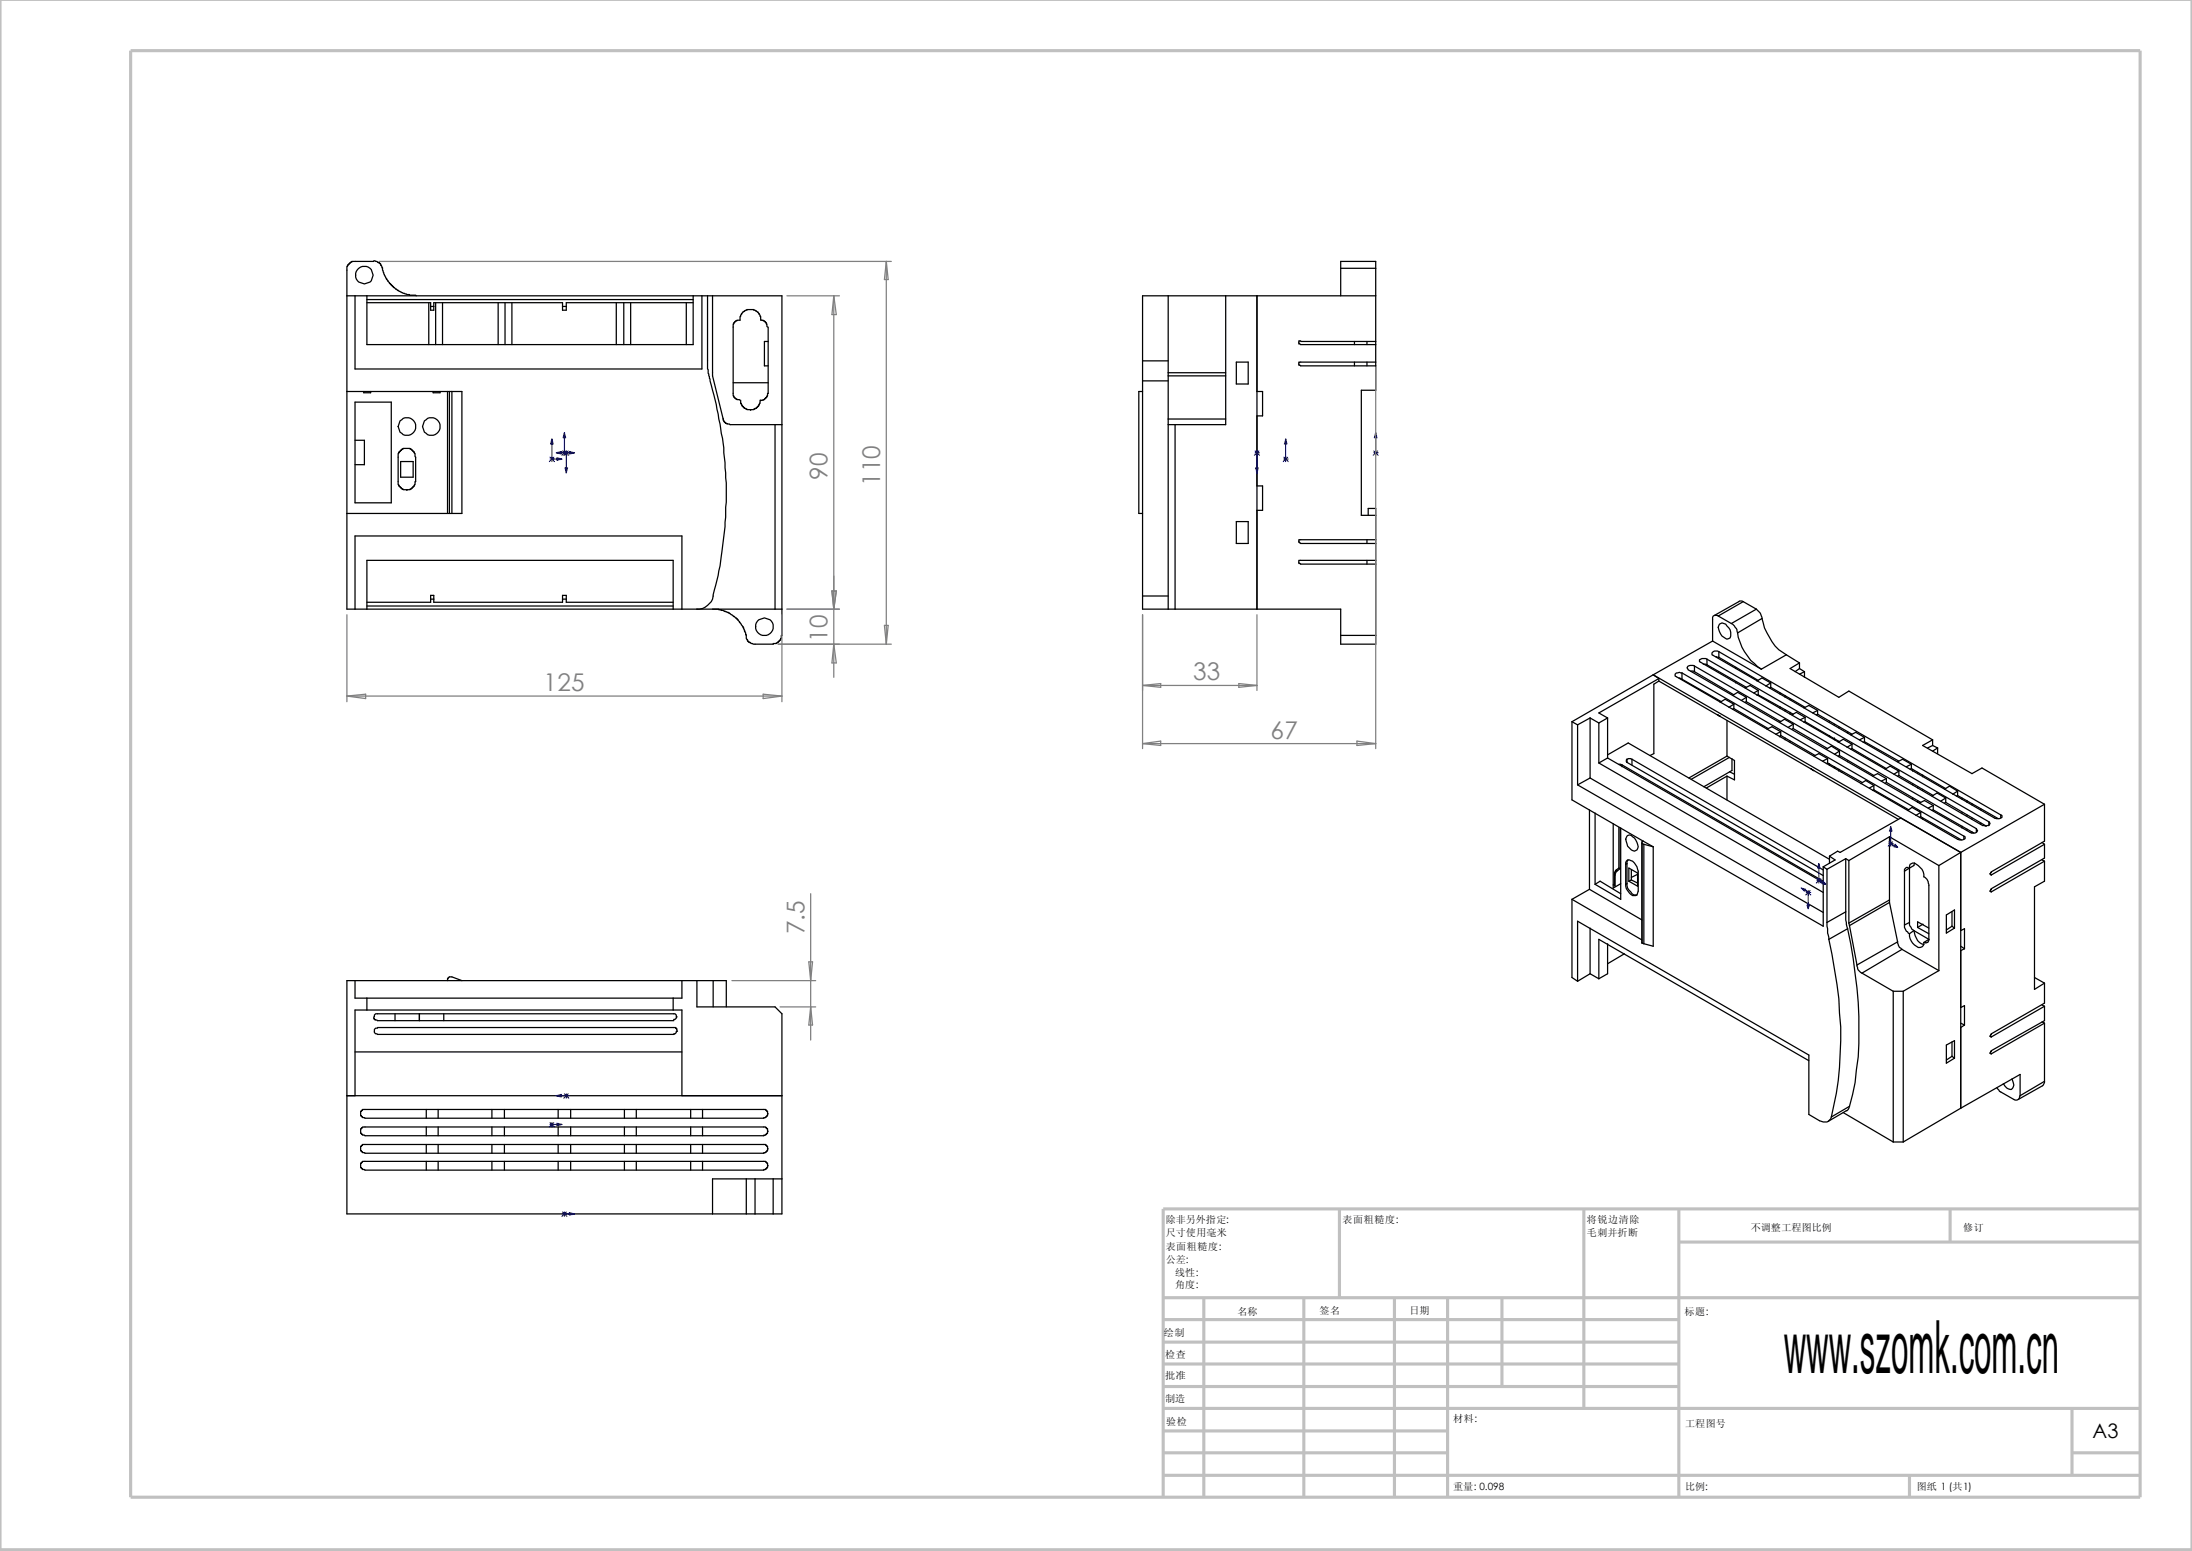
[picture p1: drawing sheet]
<svg xmlns="http://www.w3.org/2000/svg" width="297mm" height="210mm" viewBox="0 0 297 210" stroke-linecap="round" stroke-linejoin="round" font-family="sans-serif">
<defs><g id="words">
<text font-size="9.9" x="241.6" y="185.9">www.szomk.com.cn</text>
<g font-size="3.3" fill="#808080">
<text x="112.1" y="65" transform="rotate(-90 112.1 65)">90</text>
<text x="119.2" y="65.8" transform="rotate(-90 119.2 65.8)">110</text>
<text x="112.1" y="86.9" transform="rotate(-90 112.1 86.9)">10</text>
<text x="73.6" y="93.6">125</text>
<text x="161.6" y="92.1">33</text>
<text x="172.1" y="100">67</text>
<text x="109" y="126.5" transform="rotate(-90 109 126.5)">7.5</text>
</g>
<text font-size="2.7" x="283.5" y="194.7">A3</text>
<g font-size="1.4">
<text x="157.9" y="165.6">除非另外指定:</text>
<text x="157.9" y="167.4">尺寸使用毫米</text>
<text x="181.9" y="165.6">表面粗糙度:</text>
<text x="215" y="165.5">将锐边清除</text>
<text x="215" y="167.3">毛刺并折断</text>
<text x="237.2" y="166.6">不调整工程图比例</text>
<text x="265.9" y="166.7">修订</text>
<text x="157.9" y="169.2">表面粗糙度:</text>
<text x="157.9" y="170.9">公差:</text>
<text x="159.2" y="172.7">线性:</text>
<text x="159.2" y="174.4">角度:</text>
<text x="167.6" y="178">名称</text>
<text x="178.7" y="177.9">签名</text>
<text x="190.9" y="177.9">日期</text>
<text x="228.2" y="178.1">标题:</text>
<text x="157.7" y="180.8">绘制</text>
<text x="157.8" y="183.8">检查</text>
<text x="157.8" y="186.7">批准</text>
<text x="157.8" y="189.8">制造</text>
<text x="158" y="192.9">验检</text>
<text x="196.8" y="192.4">材料:</text>
<text x="228.3" y="193.2">工程图号</text>
<text x="196.9" y="201.7">重量: 0.098</text>
<text x="228.3" y="201.7">比例:</text>
<text x="259.7" y="201.7">图纸 1 (共1)</text>
</g>
</g></defs>
<g fill="none" stroke="#c0c0c0" stroke-width=".42">
<path d="M0 -.1v209.9h296.9v-209.9M17.7 6.9h272.2v195.8h-272.2zM157.6 175.7h132.3M157.6 178.6h69.8M163.1 175.7v27M176.6 175.7v27M181.4 163.7v12M188.9 175.7v27M196.1 175.7v27M203.5 175.7v12M214.5 163.7v27M227.4 168.1h62.5"/>
<path d="M227.4 163.7v39M264.2 163.7v4.4M289.9 163.7h-132.3v39M157.6 196.7h38.5M157.6 184.7h69.8M157.6 187.7h69.8M157.6 199.7h132.3M157.6 181.7h69.8M157.6 190.7h132.3M157.6 193.7h38.5M258.7 199.7v3M280.7 196.7h9.2"/>
<path d="M280.7 190.7v9"/>
</g>
<g fill="none" stroke="#000" stroke-width=".17">
<path d="M48.4 36.5a1.17 1.17 0 0 1 1.6-.3 1.17 1.17 0 0 1 .4 1.6 1.14 1.14 0 0 1-1.5 .5 1.11 1.11 0 0 1-.5-1.8zM50.6 35.4h-2.4a.85 .85 0 0 0-1 .4l-.2 .3v46.4h58.9M50.6 35.3l.3 .1a1.15 1.15 0 0 1 .8 .8l.1 .1M51.8 36.2l.1 .6 .4 1 1 1.1 1.3 .8 .9 .2v.1h.8h.1M181.6 36.3v3.7M181.6 36.3v-.9h4.8v.9M181.6 36.3h4.8M186.4 36.3v3.7M47 40h58.9v46h-.1v.4a1.09 1.09 0 0 1-1 .7l-.1 .1h-2.7l-.1-.1a1.15 1.15 0 0 1-.8-.7v-.1M47 53h13.6M48.1 40v10h47v-10M48.1 54.4h4.9v13.7h-4.9z"/>
<path d="M48.1 59.6h1.3v3.3h-1.3M49.3 53v.2h.9v-.2M49.7 40v6.7h44.2v-6.7M49.7 40.6h44.2M49.7 41h8.6v1h.5v-1h17.4v1h.5v-1h17.2M58.1 41v5.7M58.3 41.5h.5M58.7 53v.2h.9v-.2M59 41v5.7M59.9 41v5.7M60.6 53h.3M60.6 53v16.5"/>
<path d="M60.9 53h1.7v16.5h-1.7M60.9 53v16.5M61.2 53v16.5M67.5 41v5.7M68.4 41v5.7M69.3 41v5.7M76.2 41.5h.5M83.5 41v5.7M84.5 41v5.7M85.4 41v5.7M93 41v5.7M95.8 40v10l.4 1.5"/>
<path d="M96.2 51.6l.2 .6a54.4 54.4 0 0 1 .2 28.5 2.22 2.22 0 0 1-2.2 1.8M96.5 40v10.9l1.5 5.8M98 56.6a.72 .72 0 0 0 .6 .8l.3 .1h7M99.3 51.8h4.8M100.3 54.2v.2a1.1 1.1 0 0 0 .5 .8 1.1 1.1 0 0 0 1.1 .3l.3-.1a.95 .95 0 0 0 .7-.8h.1v-.4M103 43.3h.1a.72 .72 0 0 1 .8 .7l.1 .3M103.1 43.3h-.1a1.4 1.4 0 0 0-1-1.4 1.4 1.4 0 0 0-1.6 .7l-.2 .3a.28 .28 0 0 1 0 .4 .28 .28 0 0 1-.3 0 .76 .76 0 0 0-.6 .9v9.1a.72 .72 0 0 0 .7 .8l.2 .1M104.1 44.3v9h-.1a.74 .74 0 0 1-.6 .8v.1h-.4v.1M104.1 46.2h-.6v3.3h.6M105 57.5v25M154.8 51.6v29.1M154.8 48.9v2.7"/>
<path d="M154.8 53h-.5v16.5h.5M154.8 51.6h3.4M154.8 48.9h3.4M158.2 56.7v.8M158.2 40v16.7M158.2 57.5v25M158.2 56.7h7.8M158.2 50.9h7.8M158.2 50.5h7.8M159.2 57.5v25M166 40v17.5h-7.8M167.5 49h1.6v3h-1.6z"/>
<path d="M170.3 53h.7v3.3h-.7M170.3 40v42.5M176.2 46.1a.23 .23 0 0 0-.3 .2 .23 .23 0 0 0 .1 .3l.2 .1h10.2M176.2 46.2h10.2M183.5 46.2v.5M183.5 49v.5M185.2 46.2v.5M185.2 49v.5M186.4 49h-10.2a.23 .23 0 0 0-.3 .2 .23 .23 0 0 0 .1 .2l.2 .1h10.2M186.4 40h-31.6v8.9M186.4 40v12.8h-2v17h2M47 69.5h13.6"/>
<path d="M54.3 62.5h1.7v2.1h-1.7zM54.4 60.9l.4-.2a.92 .92 0 0 1 1.1 .3l.3 .4v.4l.1 .1v3.3h-.1v.3a1.09 1.09 0 0 1-1 .8l-.1 .1-.4-.1a1.09 1.09 0 0 1-.8-1v-3.4a.85 .85 0 0 1 .5-.9zM60.6 69.5h.3M167.5 70.6h1.6v3h-1.6zM170.3 65.8h.7v3.3h-.7M185.2 73.1v.5M185.2 75.9v.5M185.3 69.8v-1h1.1v17.2M186.4 73.1h-10.2a.19 .19 0 0 0-.3 .1 .19 .19 0 0 0 .1 .2l.2 .2h10.2M186.4 75.9h-10.2a.23 .23 0 0 0-.3 .1 .23 .23 0 0 0 .1 .3l.2 .1h10.2M48.1 82.5v-9.9h44.3v9.9M49.7 82.5v-6.6h41.5v6.6"/>
<path d="M49.7 82h41.5M49.7 81.5h8.6v-.9h.5v.9h17.4v-.9h.5v.9h14.5M58.3 81.1h.5M76.2 81.1h.5M96.5 82.5h1.2v.1h.3l.8 .4 .5 .4a1.56 1.56 0 0 1 .9 .8l.6 .8 .2 .9h.1v.3M154.8 80.7v1.8h26.8v3.5M154.8 80.7h3.4M181.6 86v1.2h4.8v-1.2M181.6 86h4.8M212.9 97.7v10.6l9.7 5.6M212.9 97.7l.8 .4M213.7 98.1v8.2"/>
<path d="M215.4 97.2v8.1M215.4 97.2l1.2 .7M215.4 97.2l-1.7 .9M216.6 97.9v5.4M217.8 97.2l-1.2 .7M217.8 97.2v5.4M223.9 91.4l-11 6.3M223.9 91.4l.8 .5M223.9 91.4l41.7 24M224.7 91.9l-8.1 4.6 1.2 .7M224.7 91.9v.3M224.7 92.2l-.7 .4v9.4l-.5 .3"/>
<path d="M224.7 92.2l32.4 18.7M227.4 91.8l.4 .1M227.8 91.1l-.3-.1-.4 .1-.2 .2v.2l38.3 22.1 .2 .1 .6-.1 .2-.1v-.2l-.2-.1M227.8 91.1l38.2 22.1M227.8 91.9l5.4 3.1M227.8 91.1v.8M229 90.8l.5 .1M229.5 90.2l-.4-.1a.48 .48 0 0 0-.6 .3l.2 .3 38.3 22.1a.64 .64 0 0 0 .9-.4l-.2-.2M229.5 90.2l38.2 22M229.5 90.9l5.4 3.2M229.5 90.2v.7M230.7 89.9l.5 .1"/>
<path d="M231.2 89.2h-.1a.97 .97 0 0 0-.9 .1v.3l38.4 22.2h.4h.4l.2-.3-.2-.2M231.2 89.2l38.2 22.1M231.2 90l5.4 3M231.2 89.2v.8M232 86.8l-8.1 4.6M232 86.8l6.6 3.8M232.4 88.9l.4 .1M232.7 83.4a.47 .47 0 0 0-.5 0 .47 .47 0 0 0-.2 .5v2.9M232.7 96.8l.3 .1M232.7 83.4l1.8 1M232.8 88.2l-.1-.1a.53 .53 0 0 0-.8 .5l38.3 22.1 .6 .1 .4-.1v-.3l-.2-.1M232.8 88.2l38.2 22.1"/>
<path d="M232.8 89l5.4 3.1M232.8 88.2v.8M232.9 84.5a.61 .61 0 0 1 1 .3 1.37 1.37 0 0 1 .5 1.6 .9 .9 0 0 1-1.3-.5 1.54 1.54 0 0 1-.3-1.2zM233 95.1l.7-.4 1.2 .6M233.9 97.5v4.9M234.5 84.4a2.13 2.13 0 0 1 .9 1.3M234.7 94.1l.7-.4 1.2 .7M234.9 95.9l4.6 2.7M234.9 95.3v.6M234.9 95.3l-.7 .5M234.9 95.9l-.2 .1M235.1 90.3v.2"/>
<path d="M235.1 92.3v.2M235.4 85.7a7.3 7.3 0 0 0 3.2 4.9M236.1 81.4h-.5l-3.4 1.9M236.1 81.4l-3.4 2M236.1 81.4l1.8 1.1M236.4 93.1l.7-.3 1.1 .7M236.6 95l4.6 2.7M236.6 94.4v.6M236.6 94.4l-.7 .4M236.6 95l-.2 .1M237.9 82.5a1.66 1.66 0 0 1 .8 1.2M237.9 82.5l-3.4 1.9"/>
<path d="M238 92.2l.7-.4 1.2 .7M238.2 94.1l4.7 2.6M238.2 93.5v.6M238.2 93.5l-.6 .3M238.2 94.1h-.2M238.7 83.7a8.8 8.8 0 0 0 2.3 4.3l1 .6M238.7 83.7l-3.3 2M239.4 98.7l.6-.3 1.2 .7M239.9 93l4.6 2.8M239.9 92.5v.5M239.9 92.5l-.7 .4M239.9 93l-.2 .1"/>
<path d="M241 97.8l.7-.4 1.2 .6M241.1 93.8v.2M241.1 95.7v.2M241.1 97.6v.1M241.1 99.7h.1M241.2 99.6l4.7 2.7M241.2 99.1v.5M241.2 99.1l-.7 .3M241.2 99.6l-.2 .1M241.8 94.1v.3M241.8 96.1v.2M241.8 99.9v.3"/>
<path d="M242 88.6l-3.4 2M242 88.6l1.8 1.1M242.5 94.6v.1M242.5 96.4v.3M242.7 96.8l.6-.4 1.2 .7M242.9 98.6l4.7 2.7M242.9 98v.6M242.9 98l-.7 .5M242.9 98.6l-.2 .1M243.8 89.7l-1.3 .8 6.6 3.9 1.3-.8 11.4 6.6M243.8 90.5l-.6 .4M243.8 89.7v.8"/>
<path d="M243.8 90.5l.6 .4M244.3 95.8l.7-.3 1.2 .7M244.4 90.9l-.6 .4M244.4 90.9v.8M244.5 97.7l4.7 2.7M244.5 97.1v.6M244.5 97.1l-.7 .4M244.5 97.7l-.2 .1M246.2 96.7l4.7 2.7M246.2 96.2v.5M246.2 96.2l-.7 .3M246.2 96.7l-.2 .1"/>
<path d="M247.8 97.6v.2M247.8 99.6v.1M248.5 98v.2M248.5 99.9v.3M249.1 98.4v.2M250.3 99.1v.1M250.7 99.5l.7-.4 1.2 .7M252.6 99.8v.6M252.6 99.8l-.7 .4M213.7 106.3l33.3 19.1v-8.1M215.3 109.6v10.8M215.4 105.3l31.6 18.2"/>
<path d="M215.4 105.3l-1.7 1M216.1 119.7l.6-.4 2.8 1.7M216.1 110.1v9.6M216.6 103.3l30.4 17.5M217.8 102.6l-1.2 .7M217.8 102.6l29.2 16.9M217.8 102.2l2.8-1.6 27.2 15.7M218.5 111.5v8.7l1-.6M218.7 119.7l-.2 .1M218.7 118.4v1.5l.1 .1v-1.6M218.7 118.4h.1M218.9 117.8l-.2 .3v.3"/>
<path d="M218.9 117.8l.2 .1M219.1 117.9l-.2 .2-.1 .3M219.3 103.5h.4M219.3 117.5l.2 .1M219.3 112v5.5M219.3 117.5l-.4 .3M219.5 117.6l-.4 .3M219.5 112.1v5.5M219.5 112.1v9.7l-3.4-2.1M219.7 103.5v.3M219.7 103.5l27.3 15.8M220.2 117a.45 .45 0 0 1 .2-.5 .45 .45 0 0 1 .5 0 1.94 1.94 0 0 1 1 1.4v2.7l-.1 .3a.47 .47 0 0 1-.7 .3l-.4-.3a1.4 1.4 0 0 1-.5-1.2"/>
<path d="M220.2 117v2.7M220.4 102.8l.2-.1 .5 .1M220.4 102.8l-.1 .1 .1 .3M220.4 113.2l.3-.2a1.71 1.71 0 0 1 1.1 1.9 .54 .54 0 0 1-.8 .2 1.33 1.33 0 0 1-.7-1.1l-.1-.4zM220.4 119.6a1.88 1.88 0 0 0 .9 1.6h.4M220.4 102.8v.4M220.4 116.9v2.7M220.4 103.2l26.6 15.3M220.4 116.9l-.2 .1M220.4 119.6l-.2 .1M220.6 116.4l-.2 .3v.2M220.6 117.5l1.2 .7v1.8l-1.2-.7z"/>
<path d="M221 119.1l-.4 .2M221 117.8v1.3M221 119.1l.8 .4M221.1 102.8v.7M221.1 102.8l25.9 15M221.8 118.4l-.8 .4M222.4 114v13.7M222.6 113.9l-.2 .1v.2l.3 .1M222.6 113.9l1.3 .7M222.7 114.3v13.5M222.7 114.3l1.2 .3M223.9 114.6v13.5l-1.2-.3"/>
<path d="M233.9 105.1v3.2M233.9 102.4l1 .6v2.6l-1-.5M233.9 105.1l-2.8 1.6M233.9 102.4l-5.1 2.9M234.3 102.5l-5.2 3M234.3 104.5l.6 .3M234.6 102.7v1.6l-3.8 2.2M242.5 100.3v.2M245.4 104.1h-.1l.4 .2M245.7 102.4l.7-.4 1.2 .7M247 117.3l.5 .4M247.4 101.4l.7-.4 1.1 .7"/>
<path d="M247.5 117.7v7.2M247.6 103.3l4.6 2.6M247.6 102.7v.6M247.6 102.7l-.7 .3M247.6 103.3l-.2 .1M247.8 115.9l.8 .5-1.6 .9M247.8 103.4v.2M247.8 115.9v.9M248.5 103.8v.2M249 100.5l.7-.4 1.2 .7M249.1 100.3v.1M249.1 102.4h.1"/>
<path d="M249.1 104.1v.3M249.2 102.3l4.6 2.7M249.2 101.7v.6M249.2 101.7l-.7 .4M249.2 102.3l-.2 .1M249.6 104.5l-.2 .1M250 116.2l-2.5 1.5M250 116.2l.4 .3M250 116.2v7.2M250.3 103v.1M250.4 116.5v8.5M250.9 101.3l4.6 2.8"/>
<path d="M250.9 100.8v.5M250.9 100.8l-.7 .4M250.9 101.3l-.2 .1M252.1 106.1l.6-.4 1.1 .6M252.6 100.4l4.6 2.6M252.6 100.4l-.2 .1M253.7 105.1l.6-.4 1.2 .7M253.8 106.9l4.8 2.7M253.8 106.3v.6M253.8 106.3l-.6 .4M253.8 106.9l-.1 .1M255.4 104.1l.6-.4 1.2 .7"/>
<path d="M255.5 105.9l4.7 2.7M255.5 105.4v.5M255.5 105.4l-.7 .3M255.5 105.9l-.1 .2M255.9 113.3l6.7 3.9M255.9 113.3l-5.5 3.2M255.9 113.3v8.9M257 103.1l.7-.3 1.2 .7M257.2 105l4.7 2.7M257.2 104.4v.6M257.2 104.4l-.7 .4M257.2 105l-.2 .1"/>
<path d="M258 117.9v7.3M258.4 109.7l.6-.4 1.2 .7M258.7 117.5l-.5-.1-.2 .3v.2M258.7 117.5a.55 .55 0 0 1 .2-.6 .55 .55 0 0 1 .7 .1l.2 .2a1.66 1.66 0 0 1 .8 1.5 1.33 1.33 0 0 1 .7 1.2v7.3M258.7 117.5l-.7 .4M258.7 117.5v7.4M258.9 104.1l4.7 2.7M258.9 103.5v.6M258.9 103.5l-.7 .3M258.9 104.1h-.2M259.1 104.1v.3M259.1 106.1v.2"/>
<path d="M259.1 108v.2M259.3 116.8l-.1 .4-.5 .3M259.8 104.6v.1M259.8 106.5v.2M259.8 108.4v.2M260 108.7l.7-.3 1.2 .7M260.2 110v.6M260.2 110.6l5.5 3.1M260.2 110l-.7 .4M260.2 110.6l-.2 .1M260.4 104.9v.3M260.4 106.8v.2"/>
<path d="M260.4 110.7v.2M261.7 107.8l.7-.4 1.2 .6M261.8 100.2l-1.4 .7 6.7 3.8 1.4-.7 8.4 4.9M261.8 100.2v.7M261.8 100.9l-.7 .4M261.8 100.9l.7 .4M261.9 109.1v.5M261.9 109.6l5.5 3.2M261.9 109.1l-.7 .3M261.9 109.6l-.2 .1M262.5 101.3l-.7 .4M262.5 101.3v.7"/>
<path d="M262.6 117.2v14.2M263.4 106.8l.7-.4 1.1 .7M263.6 108v.6M263.6 108.6l5.5 3.2M263.6 108l-.7 .5M263.6 108.6l-.2 .1M265.2 107.1v.6M265.2 107.7l5.5 3.1M265.2 107.1l-.7 .4M265.2 107.7l-.2 .1M265.6 115.4l-8.1-4.7-8.2 4.7-.4-.2-1.1 .7M265.6 115.4l-3 1.8"/>
<path d="M265.6 115.4v34.6M265.8 108v.2M265.8 110v.2M265.8 111.8v.3M266 113.2v.4M266.4 108.4v.2M266.4 110.3v.2M266.4 112.3v.1M267.1 108.8v.2M267.1 110.7v.2M267.1 112.6v.2M267.7 112.2v.5"/>
<path d="M268.3 109.5v.1M268.3 111.4v.2M269.4 111.3v.5M269.6 118.3l.1 .1M271 110.3v.4M276.6 114l.3 .3M276.6 116.4l.3 .2M276.9 108.9v5l-7.2 4.1-.1 .3M276.9 114.3v1.9l-7.2 4.1-.1 .3M276.9 108.9l-11.3 6.5M276.9 116.6v2.7l-1.3 .8v13.8l1.3-.8M276.9 114.3l-7.2 4.1"/>
<path d="M276.9 116.6l-7.2 4.1M48.1 132.8v2.3h44.3v-2.3M49.7 135.1v1.6M50.6 137.7v.1a.32 .32 0 0 0 .5 .3v.1h40.2M50.7 137.7a.34 .34 0 0 1 .4-.5h40.3a.46 .46 0 0 1 .2 .6l-.2 .2h-.1v.1M51.1 139.2a.38 .38 0 0 0-.4 .3 .38 .38 0 0 0 .4 .5h40.2l.4-.4M51.1 139.1h40.3a.32 .32 0 0 1 .3 .4l.1 .1M53.5 137.2v1M56.8 137.2v1M60.1 137.2v1M60.6 132.8v-.3l.3-.3h.3l1.4 .6M91.2 135.1v1.6"/>
<path d="M94.4 132.8h2.2M94.4 132.8v3.5h10.6l.9 .9v27.1h-1.2M94.4 132.8h-47.4v31.5h49.5M96.6 132.8h1.8v3.5M96.6 132.8v3.5M212.9 121.8v10.5l.8 .5M212.9 121.8l9.5 5.5M213.7 132.8v-8.1l31.3 18.1v8.1l1.5 .8 .5 .2a.88 .88 0 0 0 1.1-.7M215.3 120.4l7.1 4.1M215.3 120.4l-2.4 1.4M215.4 125.6v6.2M215.4 131.8l1.2 .7"/>
<path d="M215.4 131.8l-1.7 1M216.6 132.5v-5.3l28.4 16.4M217.8 127.8v4l-1.2 .7M220 129.1l-2.2 1.4M222.4 127.6v.1M222.4 127.7l.3 .1M247.5 124.9l.1 1.4 .1 .9M247.7 127.2l.5 2a64.2 64.2 0 0 1 1.1 9.8v1.9a41.7 41.7 0 0 1-1.2 10.3M250 123.4a5.5 5.5 0 0 0 .3 2.3M250 123.4l-2.5 1.5M250.3 125.7a63.1 63.1 0 0 1 1.4 17.4l-.4 3.5-.8 3.2M250.3 125.7l-2.6 1.5"/>
<path d="M250.4 125l.1 .3M250.5 125.3l1 5.3M251.5 130.6a1.1 1.1 0 0 0 .7 1.1M252.2 131.7l4.3 2.5M255.9 122.2l1.1 5.3M255.9 121.8l-5.5 3.2M255.9 122.2l-5.4 3.1M256.5 134.2v20.4M256.5 134.2h1.3M257 127.5a1.21 1.21 0 0 0 .6 1M257 127.5l-5.5 3.1M257.6 128.5l5 2.9"/>
<path d="M257.6 128.5l-5.4 3.2M257.8 134.2v20.4M258 125.2a1.33 1.33 0 0 0 .7 1.2M258.7 126.4a1.78 1.78 0 0 0 1.4 1.9 .57 .57 0 0 0 .5-.7M258.7 124.9a1.55 1.55 0 0 0 .5 1.1M258.7 124.9l-.7 .3M259.2 126l.2 .7a1.49 1.49 0 0 0 1.2 1.1M259.2 126l-.5 .4M259.2 126l2.1 1.2M259.8 125.6v-.8l1.5 .8M259.8 125.6l1.5 .8M260.5 125.1l-.7 .5"/>
<path d="M261.3 127.2l-.2 .4-.2 .1-.3-.1M261.3 127.2l-.7 .4M262.6 131.4l-4.8 2.8M263.7 123.9l1.1-.7v2.4l-1.1 .7zM264.4 125.4l.4 .2M264.4 123.4v2M264.4 125.4l-.7 .5M265.6 126l.5-.3v2.7M265.6 136.4l.5-.3v2.7M265.6 128.1l.5 .3M265.6 138.5l.5 .3M266.1 138.8l-.5 .3"/>
<path d="M266.1 128.4l-.5 .3M269.6 120.6l.1 .1M275.6 132.3l1.3 .8M276.6 136.1l.3 .1M276.6 138.3l.3 .2M276.9 133.1v2.7l-7.2 4.2-.1 .3M276.9 136.2v2l-7.2 4-.1 .4M276.9 138.5v7.9M276.9 136.2l-7.2 4.2M276.9 138.5l-7.2 4.2M47 148.3h58.9M48.1 148.3v-11.6h44.3v11.6"/>
<path d="M48.1 142.4h44.3M48.9 155.2l.2-.3h54.6l.3 .3 .1 .3h-.1v.3l-.3 .2h-.2v.1h-54.1l-.3-.1-.1-.1a.44 .44 0 0 1-.1-.6zM48.9 152.8l.2-.2h54.6l.3 .2 .1 .4h-.1v.2l-.3 .3h-.2v.1h-54.1l-.3-.1-.1-.2a.44 .44 0 0 1-.1-.6zM48.9 157.4l.2-.2h54.6l.3 .3 .1 .3h-.1v.3l-.2 .1-.3 .1v.1h-54.1l-.2-.1a.6 .6 0 0 1-.3-.9zM48.9 150.4l.2-.2h54.6l.3 .3 .1 .3h-.1v.2l-.3 .3h-.2v.1h-54.1l-.2-.1a.6 .6 0 0 1-.3-.9zM57.7 150.2v1.2M57.7 152.6v1.2M57.7 154.9v1.2M57.7 157.2v1.2M59.4 150.2v1.2M59.4 152.6v1.2M59.4 154.9v1.2"/>
<path d="M59.4 157.2v1.2M66.6 150.2v1.2M66.6 152.6v1.2M66.6 154.9v1.2M66.6 157.2v1.2M68.3 150.2v1.2M68.3 152.6v1.2M68.3 154.9v1.2M68.3 157.2v1.2M75.6 150.2v1.2M75.6 152.6v1.2M75.6 154.9v1.2"/>
<path d="M75.6 157.2v1.2M77.3 150.2v1.2M77.3 152.6v1.2M77.3 154.9v1.2M77.3 157.2v1.2M84.6 150.2v1.2M84.6 152.6v1.2M84.6 154.9v1.2M84.6 157.2v1.2M86.2 150.2v1.2M86.2 152.6v1.2M86.2 154.9v1.2"/>
<path d="M86.2 157.2v1.2M93.6 150.2v1.2M93.6 152.6v1.2M93.6 154.9v1.2M93.6 157.2v1.2M95.2 150.2v1.2M95.2 152.6v1.2M95.2 154.9v1.2M95.2 157.2v1.2M101.1 159.6h1.2M101.1 159.6h-4.6v4.7M101.1 159.6v4.7"/>
<path d="M102.3 159.6v4.7M102.3 159.6h2.4M104.7 159.6h1.2M104.7 159.6v4.7M249.7 150.6l6.8 4M250.5 149.8a.64 .64 0 0 1-.4 .6l-2.5 1.4M250.5 149.8l-2.4 1.4M256.5 154.6h1.3M263.7 141.5l1.1-.6v2.4l-1.1 .6zM264.4 141.1v1.9M264.4 143l.4 .3M264.4 143l-.7 .5"/>
<path d="M265.6 150l-7.8 4.6M269.6 140.3l.1 .1M269.6 142.6l.1 .1M270.5 147.2l.3 .5 2.2 1.2 .4-.1 .2-.1v-.4M272.5 146l.1 .3a.73 .73 0 0 1-.3 1.2 1.3 1.3 0 0 1-.9-.8M273.6 148.3v-2.8l-8 4.5M276.9 146.4l-.2 .6-3.3 1.8M276.9 146.4l-3.3 1.9M96.5 164.3h4.6M101.1 164.3h1.2M102.3 164.3h2.4"/>
<circle cx="55.1" cy="57.7" r="1.2"/>
<circle cx="58.4" cy="57.7" r="1.2"/>
<circle cx="103.5" cy="84.9" r="1.18"/>
</g>
<g fill="#00f" stroke="#00f" stroke-width=".17">
<path d="M244 120.2l.6 .2-.2 .2z"/>
<path d="M244.8 122.5h.3l-.2 .5z"/>
<path d="M256.7 114.3l.3 .4-.5-.1z"/>
<path d="M256.1 111.9l.2 .6h-.4z"/>
<path d="M247 119.3l.3 .4-.5-.1z"/>
<path d="M246.4 116.9l.1 .6h-.3z"/>
<path d="M75.4 61.3l.6-.2v.4z"/>
<path d="M76.5 63.3h.4l-.2 .7z"/>
<path d="M77.1 61.1l.7 .2-.7 .2z"/>
<path d="M76.5 58.6l.1 .7h-.3z"/>
<path d="M75.4 62l.7 .1-.7 .2z"/>
<path d="M74.8 59.4l.1 .7h-.3z"/>
<path d="M170.1 63.3h.3l-.1 .7z"/>
<path d="M186.4 58.6l.1 .7h-.3z"/>
<path d="M174.2 59.4l.1 .7h-.3z"/>
<path d="M75.4 148.3l.6-.1v.3z"/>
<path d="M77.1 164.2l.7 .1-.7 .2z"/>
<path d="M75.4 152.1l.7 .1-.7 .2z"/>
</g>
<g fill="none" stroke="#00f" stroke-width=".17">
<path d="M74.8 59.4v3.1M76.5 58.6v3M174.2 59.4v3.1M186.4 58.6v3M74.5 62.1h1.6M74.5 61.9l.6 .6M75 61.9l-.6 .6M75.4 61.3h2.4M76.1 61.6l.6-.6v3M76.2 61l.6 .6M76.5 61l.5 .6M77 61l-.6 .6"/>
<path d="M170 61.3h.6M170 61l.6 .6M170.3 61.3h.1M170.3 61v3M170.5 61l-.6 .6M173.9 62.1h.6M173.9 61.9l.6 .6M174.2 62.1h.1M174.4 61.9l-.6 .6M186.1 61.3h.6M186.1 61l.6 .6M186.4 61.3h.1"/>
<path d="M186.6 61l-.6 .6M246.1 119.2h.6M246.1 119l.6 .5M246.4 119.2l.9 .5M246.4 116.9v2.6M246.6 119l-.6 .5M255.9 114.2h.6M255.9 114l.6 .6M256.1 114.2l.9 .5M256.1 111.9v2.7M256.4 114l-.6 .6M244 120.2l.9 .6"/>
<path d="M244.7 120.8h.6M244.7 120.6l.6 .6M244.9 120.6v2.4M245.2 120.6l-.6 .6M74.5 152.2h1.6M74.5 152l.6 .6M74.8 152.2h.1M74.8 152v.6M75 152l-.6 .6M75.4 148.3h1.6M76.5 148.1l.5 .6M76.7 148.3h.1"/>
<path d="M76.7 148.1v.6M77 148.1l-.6 .6M76.2 164.3h1.6M76.2 164.1l.6 .6M76.5 164.3h.1M76.5 164.1v.6M76.7 164.1l-.6 .6"/>
</g>
<g fill="none" stroke="#808080" stroke-width=".17">
<path d="M51.4 35.4h69.3M120.1 35.4l.2 2.4h-.5zM120.1 35.4v51.8M106.6 40h7.1M112.9 40v51.7M112.9 40l.4 2.6h-.6zM186.4 49.7v51.6M47 83.2v11.8M47 94.2h58.9M47 94.2l2.5-.2v.6zM103.4 94l2.5 .2-2.5 .4zM105.4 87.2h15.3"/>
<path d="M105.9 83.2v11.8M106.6 82.5h7.1M112.7 80h.6l-.4 2.5zM112.9 87.2l.4 2.5h-.6zM119.8 84.7h.5l-.2 2.5zM154.8 83.2v18.1M154.8 92.8l2.4-.3v.5zM154.8 92.8h15.5M167.8 92.5l2.5 .3-2.5 .2zM170.3 83.2v10.3M154.8 100.7h31.6M154.8 100.7l2.4-.4v.6z"/>
<path d="M183.8 100.3l2.6 .4-2.6 .2zM99.1 132.8h11.4M105.7 136.3h4.8M109.6 130.2h.5l-.3 2.6zM109.8 121v19.8M109.8 136.3l.3 2.5h-.5z"/>
</g>
<use href="#words"/>
</svg>
